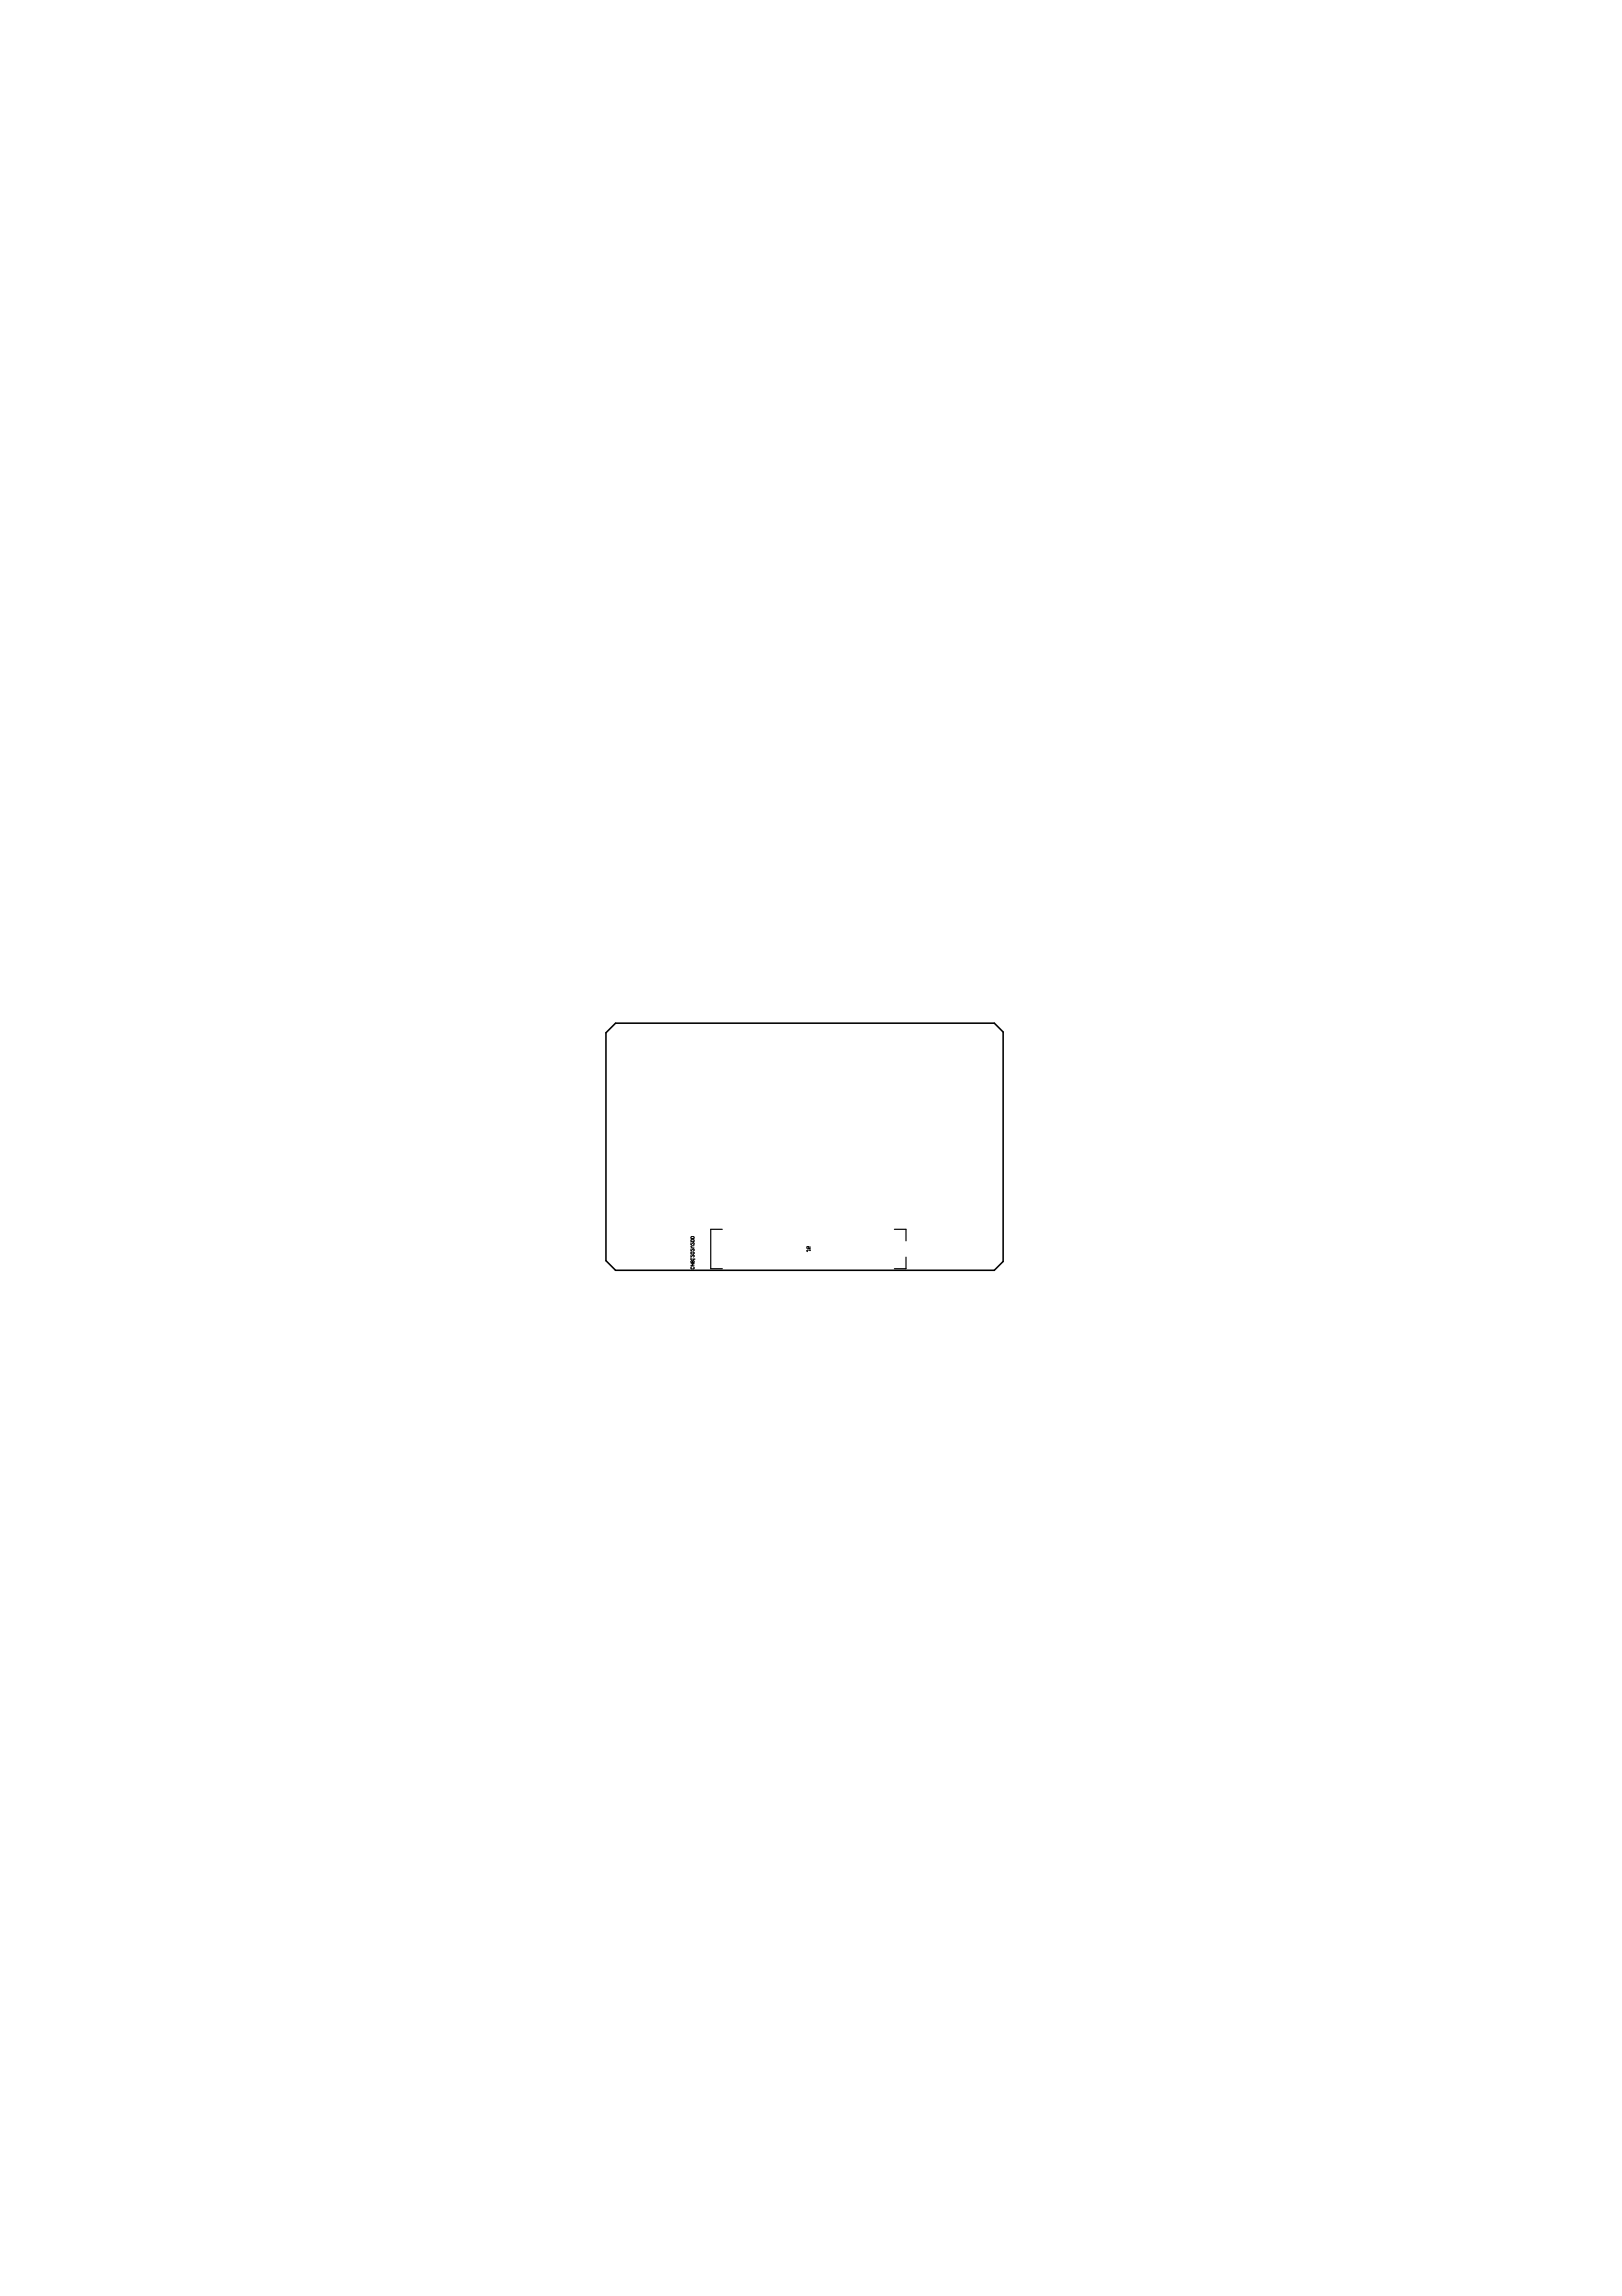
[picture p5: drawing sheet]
<svg xmlns="http://www.w3.org/2000/svg" width="210mm" height="297mm" viewBox="0 0 210 297" stroke-linecap="round" stroke-linejoin="round" font-family="sans-serif">
<path d="M79.7 132.4h49l1.1 1.1v29.7l-1.1 1.1h-49l-1.3-1.2v-29.5z" fill="none" stroke="#000" stroke-width=".2"/>
<path d="M93.5 159h-1.5v5.1h1.5M115.7 159h1.5v1.5M117.2 162.6v1.5h-1.5" fill="none" stroke="#000" stroke-width=".15"/>
<g fill="none" stroke="#000" stroke-width=".13">
<path d="M89.5 160h.2l.1 .2h-.3h-.1zM89.4 160.4h.3l.1 .2h-.3zM89.4 160.8v.2l.3-.2h.1l-.1 .2M89.4 161.6v.2l.3-.2 .1 .1-.1 .1M89.4 162h.3l.1 .2h-.3zM89.4 162.4v.2l.3-.2h.1l-.1 .2M89.4 162.8v.2M89.4 163.8h.4M89.4 163.5h.4M89.4 162.9h.4M89.5 163.9l-.1 .1 .1 .2 .3-.1-.1-.2M89.6 163.2l.1-.1 .1 .1-.1 .2-.1-.1"/>
<path d="M89.6 163.2l-.1-.1-.1 .1 .1 .2 .1-.1M89.6 163.2v.1M89.6 163.5v.3M89.8 162.9h.1M89.8 162.9l-.1 .1M89.8 161.2h-.3l-.1 .1 .1 .1h.3M104.8 161.3v.2h-.2v-.2h-.2l.1 .2M104.8 161.7v.1M104.8 161.7h-.3l-.1 .1 .1 .1"/>
</g>
</svg>
